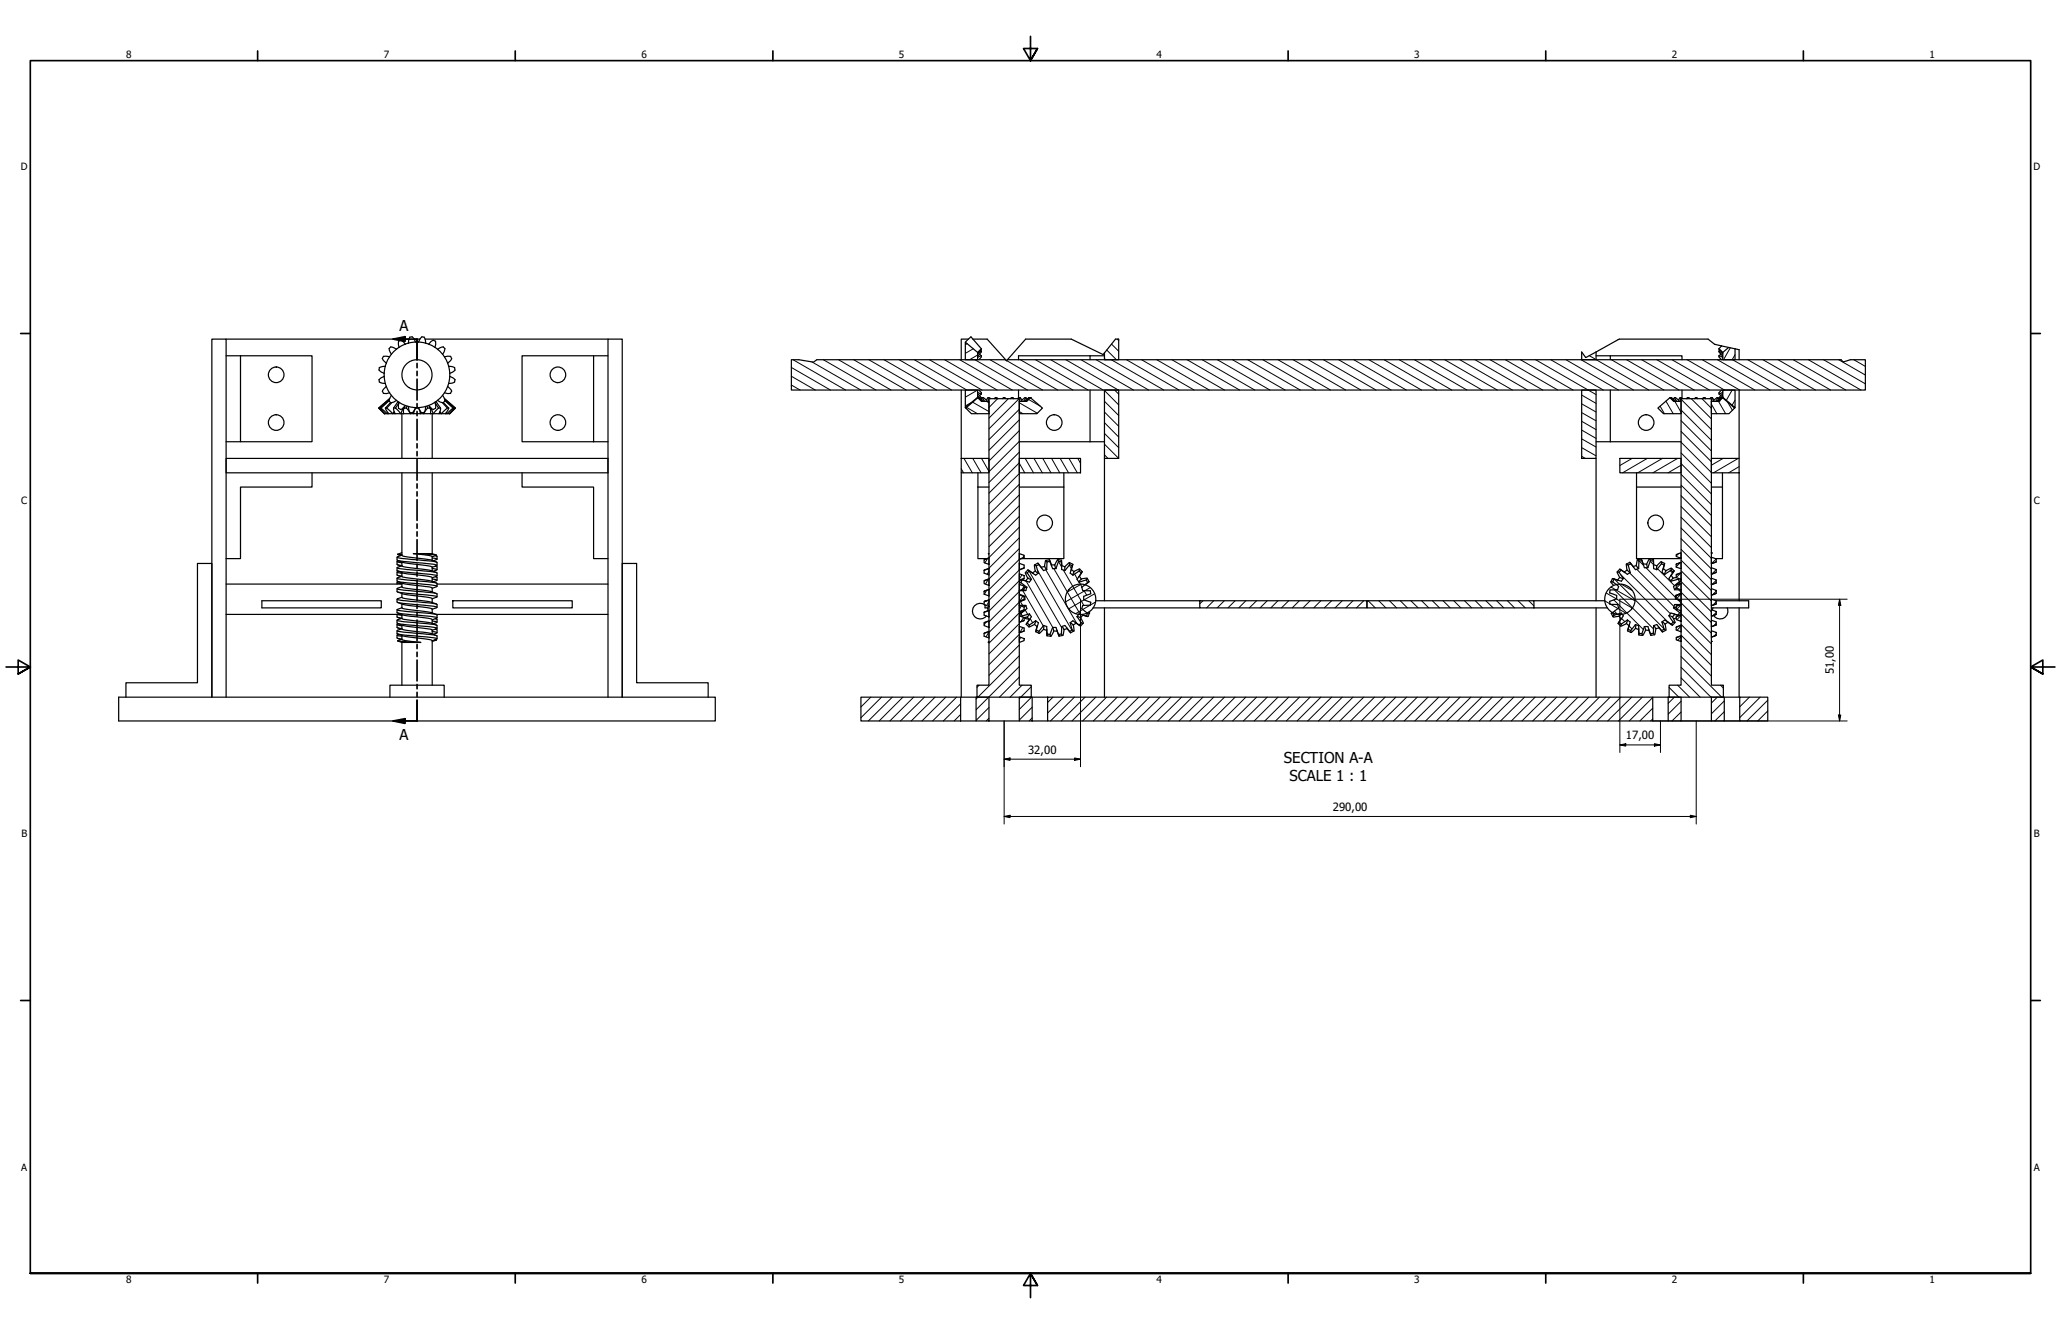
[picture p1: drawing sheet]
<svg xmlns="http://www.w3.org/2000/svg" width="864mm" height="559mm" viewBox="0 0 864 559" stroke-linecap="round" stroke-linejoin="round" font-family="sans-serif">
<defs><g id="words">
<g font-size="6.3">
<text x="167.4" y="138.6">A</text>
<text x="167.4" y="310.1">A</text>
<text x="538" y="319.7">SECTION A-A</text>
<text x="540.3" y="327.2">SCALE 1 : 1</text>
</g>
<g font-size="4.8">
<text x="768.4" y="282.5" transform="rotate(-90 768.4 282.5)">51,00</text>
<text x="681.3" y="309.6">17,00</text>
<text x="430.8" y="315.7">32,00</text>
<text x="558.5" y="339.7">290,00</text>
</g>
<g font-size="4.2">
<text x="52.8" y="24.4">8</text>
<text x="160.8" y="24.4">7</text>
<text x="268.7" y="24.4">6</text>
<text x="376.7" y="24.4">5</text>
<text x="484.6" y="24.4">4</text>
<text x="592.6" y="24.4">3</text>
<text x="700.5" y="24.4">2</text>
<text x="808.5" y="24.4">1</text>
<text x="8.8" y="71.4">D</text>
<text x="852" y="71.4">D</text>
<text x="8.9" y="211.1">C</text>
<text x="852.2" y="211.1">C</text>
<text x="9" y="350.8">B</text>
<text x="852.2" y="350.8">B</text>
<text x="8.9" y="490.5">A</text>
<text x="852.2" y="490.5">A</text>
<text x="52.8" y="537.5">8</text>
<text x="160.8" y="537.5">7</text>
<text x="268.7" y="537.5">6</text>
<text x="376.7" y="537.5">5</text>
<text x="484.6" y="537.5">4</text>
<text x="592.6" y="537.5">3</text>
<text x="700.5" y="537.5">2</text>
<text x="808.5" y="537.5">1</text>
</g>
</g></defs>
<!-- layer: Hatch (ANSI) -->
<g fill="none" stroke="#000" stroke-width=".42">
<path d="M331.6 157.6l10 5.8M331.6 153.9l16.4 9.5M332.3 150.7l22 12.7M340.2 151.6l20.5 11.8M345 150.7l22 12.7M351.3 150.7l22.1 12.7M357.7 150.7l22 12.7M364 150.7l22.1 12.7M370.4 150.7l22 12.7M376.7 150.7l22.1 12.7M383.1 150.7l22 12.7M389.4 150.7l22.1 12.7"/>
<path d="M395.8 150.7l22 12.7M402.1 150.7l22.1 12.7M405.3 144l-.8 .4M407.8 146.1l-3.3 1.9M408.5 150.7l22 12.7M409.6 148.7l-3.3 2M414.8 150.7l22.1 12.7M421.2 150.7l.4 .2M421.8 151.1l21.4 12.3M427.5 150.7l22.1 12.7M433.9 150.7l22 12.7M440.2 150.7l22.1 12.7"/>
<path d="M446.6 150.7l22 12.7M452.9 150.7l22.1 12.7M459.3 150.7l22 12.7M462.8 150.1l.5 .6M463.7 146.6l4.1 4.1M465.6 150.7l22.1 12.7M465.8 144.1l3 3M468.1 142l.7 .6M472 150.7l22 12.7M478.3 150.7l22.1 12.7M484.7 150.7l22 12.7M491 150.7l22.1 12.7"/>
<path d="M497.4 150.7l22 12.7M503.7 150.7l22.1 12.7M510.1 150.7l22 12.7M516.4 150.7l22.1 12.7M522.8 150.7l22 12.7M529.1 150.7l22.1 12.7M535.5 150.7l22 12.7M541.8 150.7l22.1 12.7M548.2 150.7l22 12.7M554.5 150.7l22.1 12.7M560.9 150.7l22 12.7M567.2 150.7l22.1 12.7"/>
<path d="M573.6 150.7l22 12.7M579.9 150.7l22.1 12.7M586.3 150.7l22 12.7M592.6 150.7l22.1 12.7M599 150.7l22 12.7M605.3 150.7l22.1 12.7M611.7 150.7l22 12.7M618 150.7l22.1 12.7M624.4 150.7l22 12.7M630.7 150.7l22.1 12.7M637.1 150.7l22 12.7M643.4 150.7l25.4 14.6"/>
<path d="M649.8 150.7l22 12.7M656.1 150.7l22.1 12.7M662.5 150.7l22 12.7M665.9 149l25 14.4M675.2 150.7l22 12.7M681.5 150.7l22.1 12.7M687.9 150.7l22 12.7M694.2 150.7l22.1 12.7M700.6 150.7l22 12.7M706.9 150.7l22.1 12.7M713.3 150.7l22 12.7M719.6 150.7l22.1 12.7"/>
<path d="M725 145.7l-2.8 5M726 150.7l22 12.7M727 148.6l-1.2 2.1M732.3 150.7l22.1 12.7M738.7 150.7l22 12.7M745 150.7l22.1 12.7M751.4 150.7l22 12.7M757.7 150.7l22.1 12.7M764.1 150.7l17.5 10.1M770.4 150.7l11.2 6.4M776.8 150.7l4.8 2.8M331.6 161.3l3.7 2.1"/>
<path d="M405.1 170.7l4.5 2.6M407.2 168.5l-2.7 1.6M407.5 168.5l6.9 3.9M409.6 163.4l-5.1 3M413.4 168.1l1 .6M418 167l-3.6 3.7M422.5 167l-8.1 8.1M427 167l-12.6 12.6M427.1 168.7l7.6 4.4M427.1 175.9l-12.7 12.7M427.1 171.4l-12.7 12.7M427.1 172.4l1.5 .9"/>
<path d="M431 167.3l4.9 2.8M462.8 177l6 6.1M462.8 172.6l6 6M462.8 168.1l6 6M462.8 163.6l6 6M467 163.4l1.8 1.7M662.7 176.5l6.1 3.5M662.7 172.8l6.1 3.5M662.7 169.2l6.1 3.4M662.7 165.5l6.1 3.5M695.6 170.2l1.8 3.1M698.1 168l3 5.3"/>
<path d="M701.8 168.1l2.6 4.6M704.4 176.2l12.7 12.7M704.4 171.8l12.7 12.7M704.4 167.3l12.7 12.7M708.7 167l8.4 8.5M713.2 167l3.9 4M717.1 169.3l2.3 4M720.1 168.1l3 5.2M722.2 163.4l-.3 .5M724 168.5l1.9 3.4M725.8 163.4l-2.4 4.2M727 167.6l-1.2 2.1"/>
<path d="M402.8 196.3l.9 1.8M403.9 192l3.5 6.1M407.6 192l3.5 6.1M411.3 192l3.1 5.5M427.1 194.1l2.3 4M427.1 198.4l-12.7 12.7M427.1 193.9l-12.7 12.7M427.1 189.4l-12.7 12.7M427.1 184.9l-12.7 12.7M427.1 180.4l-12.7 12.7M429.6 192l3.5 6.1M433.3 192l3.5 6.1"/>
<path d="M436.9 192l3.5 6.1M440.6 192l3.5 6.1M444.2 192l3.5 6.1M447.9 192l3.5 6.1M451.6 192l1.2 2.1M462.8 190.5l1.4 1.5M462.8 186.1l6 5.9M462.8 181.5l6 6M662.7 191.1l1.6 .9M662.7 187.5l6.1 3.4M662.7 183.8l6.1 3.5M662.7 180.1l6.1 3.5"/>
<path d="M683.9 192l-5.1 3M690.2 192l-10.3 6.1M696.6 192l-10.4 6.1M702.9 192l-10.3 6.1M704.4 194.9l-5.5 3.2M704.4 198.7l12.7 12.7M704.4 194.2l12.7 12.7M704.4 189.7l12.7 12.7M704.4 185.2l12.7 12.7M704.4 180.7l12.7 12.7M722 192l-4.9 2.9M728.3 192l-10.3 6.1"/>
<path d="M728.7 195.5l-4.4 2.6M427.1 216.3l-12.7 12.7M427.1 211.8l-12.7 12.7M427.1 207.3l-12.7 12.7M427.1 202.9l-12.7 12.7M704.4 216.7l12.7 12.7M704.4 212.2l12.7 12.7M704.4 207.6l12.7 12.7M704.4 203.2l12.7 12.7M413.8 234l-1.1 1.8M414.3 231.9v.1M414.4 239.3l-.8 1.2"/>
<path d="M427.1 234.3l-12.7 12.7M427.1 229.8l-12.7 12.7M427.1 238.8l-12.7 12.7M427.1 225.3l-12.7 12.7M427.1 220.9l-12.7 12.7M427.3 236l-.2 .3M429.1 232.7l-.5 1M431.2 239.3l13.7 23.7M434.8 239.1l14.3 24.9M438.2 238.7l13 22.4M439.9 235.2l.2 .4M441.6 238.2l11 19.1"/>
<path d="M443.5 235.2l1.3 2.3M445.6 238.8l8.6 14.8M448.1 236.7l.8 1.6M682.8 240l17.2 17.1M685.8 238.4l15.6 15.7M686.9 235l1.8 1.9M689.7 237.8l12.4 12.5M691.5 235.1l1.3 1.4M694.6 238.3l7.1 7.1M699.8 239.1l1 .9M703.5 231.8l-1.1 1.1M704 235.7l-1.6 1.7"/>
<path d="M704.4 239.1l12.7 12.7M704.4 234.6l12.7 12.7M704.4 230.1l12.7 12.7M704.4 225.6l12.7 12.7M704.4 221.2l12.7 12.7M717.2 231.5l-.1 .1M719.1 234.1l-1.9 1.9M719.1 238.6l-1.7 1.8M413.4 247.3l-.9 1.6M414.1 242.7l-1.2 2M414.4 252l-1 1.7M414.4 258.3l-.1 .1"/>
<path d="M427.1 256.7l-12.7 12.7M427.1 247.8l-12.7 12.7M427.1 243.3l-12.7 12.7M427.1 252.2l-12.7 12.7M427.5 251.9l1 1.7M427.9 253.9l-.8 1.4M428.2 240.8l-1.1 1.8M428.6 249.7l-1.2 2M428.6 247.4l8.5 14.8M428.9 258.6l-1 1.7M429.1 245.5l-.9 1.5M429.6 255.5l1.1 1.9"/>
<path d="M430 243.4l11.1 19.4M431.7 259.1l1 1.8M450.3 240.5l1.1 2M452.2 243.8l1.2 2.1M453 244.7l-5.8 3.3M454.2 247.4l1.2 1.9M456.8 246.2l-10.3 5.9M458.7 248.7l-10.8 6.3M459 252.2l-8.3 4.8M504.1 251.7l-1.4 1.2M508.6 251.7l-3 2.9M513 251.7l-3 2.9"/>
<path d="M517.5 251.7l-3 2.9M522 251.7l-3 2.9M526.5 251.7l-3 2.9M531 251.7l-3 2.9M535.5 251.7l-3 2.9M540 251.7l-3 2.9M544.4 251.7l-2.9 2.9M549 251.7l-3 2.9M553.5 251.7l-3 2.9M558 251.7l-3.1 2.9M562.4 251.7l-3 2.9M566.9 251.7l-3 2.9"/>
<path d="M571.4 251.7l-3 2.9M573.3 251.7l3 2.9M577.7 251.7l3 2.9M582.2 251.7l3 2.9M586.7 251.7l3 2.9M591.2 251.7l3 2.9M595.7 251.7l3 2.9M600.2 251.7l3 2.9M604.6 251.7l3.1 2.9M609.2 251.7l2.9 2.9M613.7 251.7l2.9 2.9M618.2 251.7l3 2.9"/>
<path d="M622.6 251.7l3.1 2.9M627.1 251.7l3 2.9M631.6 251.7l3 2.9M636.1 251.7l3 2.9M640.6 251.7l2.1 2.1M672.5 251.7l8.8 5.2M673 248.4l10.9 6.3M675.1 245.9l9.9 5.8M676.2 251.3l12.4 12.4M676.5 256l1.2 1.3M676.5 247.1l16.3 16.4M676.5 242.6l20.7 20.7"/>
<path d="M679.3 240.9l19.7 19.8M679.4 244.7l4.5 2.6M679.4 259.1l1.4 1.3M703 251.2l14.1 14M703.4 247.1l13.7 13.7M704.2 240.1l-1.8 1.8M704.3 244.4l-1.9 2M704.4 257.8l-1.8 1.8M704.4 248.9l-1.9 1.9M704.4 257l12.7 12.7M704.4 243.6l12.7 12.7M704.4 253.4l-1.8 1.8"/>
<path d="M719.1 247.6l-1.4 1.4M719.1 243.1l-1.6 1.6M719.1 256.5l-1.2 1.2M719.1 252l-1.3 1.4M413.1 260.7l-.7 1.1M414.3 269h.1M414.4 264.7l-1.2 2.1M427.1 274.7l-18.1 18.1M427.1 279.2l-18.1 18.1M427.1 270.2l-12.7 12.7M427.1 265.7l-12.7 12.7M427.1 261.2l-12.7 12.7"/>
<path d="M427.7 267l-.6 1M428.6 262.9l-1.2 2M434.3 263.7l.2 .4M438.7 265l.4 .7M682.6 262.2l1.2 1.3M704.4 262.3l-1.7 1.7M704.4 279.5l12.5 12.5M704.4 275l17 17M704.4 270.5l12.7 12.7M704.4 266.1l12.7 12.7M704.4 261.6l12.7 12.7M704.4 266.8l-1.5 1.4"/>
<path d="M717.2 268.7h.1M719.1 265.6l-.9 .8M719.1 261l-1 1.1M364.9 292l-4.2 4.2M369.4 292l-8.7 8.7M373.9 292l-10 10M378.3 292l-9.9 10M382.8 292l-9.9 10M387.3 292l-10 10M391.8 292l-10 10M396.3 292l-10 10M400.8 292l-10 10"/>
<path d="M402.5 299.3l-2.7 2.7M402.5 294.8l-7.2 7.2M410.3 287l-.9 .9M414.4 296.4l-5.4 5.4M427.1 283.7l-8.3 8.3M428.2 287l-5 5M432.1 287.7l-5 5M432.2 292l-5.1 5.2M432.5 296.2l-5.4 5.4M441.2 292l-2.2 2.3M445.7 292l-6.7 6.7M450.2 292l-10 10"/>
<path d="M454.7 292l-10 10M459.2 292l-10 10M463.7 292l-10.1 10M468.1 292l-9.9 10M472.6 292l-9.9 10M477.1 292l-10 10M481.6 292l-10 10M486.1 292l-10 10M490.6 292l-10 10M495.1 292l-10 10M499.6 292l-10 10M504.1 292l-10 10"/>
<path d="M508.6 292l-10.1 10M513.1 292l-10.1 10M517.5 292l-9.9 10M522 292l-9.9 10M526.5 292l-10 10M531 292l-10 10M535.5 292l-10 10M540 292l-10 10M544.5 292l-10 10M549 292l-10 10M553.5 292l-10 10M558 292l-10.1 10"/>
<path d="M562.4 292l-10 10M566.9 292l-9.9 10M571.4 292l-10 10M575.9 292l-10 10M580.4 292l-10 10M584.9 292l-10 10M589.4 292l-10 10M593.9 292l-10 10M598.4 292l-10 10M602.9 292l-10.1 10M607.4 292l-10.1 10M611.8 292l-9.9 10"/>
<path d="M616.3 292l-10 10M620.8 292l-10 10M625.3 292l-10 10M629.8 292l-10 10M634.3 292l-10 10M638.8 292l-10 10M643.3 292l-10 10M647.8 292l-10.1 10M652.3 292l-10.1 10M656.7 292l-10 10M661.2 292l-9.9 10M665.7 292l-10 10"/>
<path d="M670.2 292l-10 10M674.7 292l-10 10M679.2 292l-10 10M683.7 292l-10 10M688.1 292l-9.9 10M692.5 296.7l-5.4 5.3M692.5 292.2l-9.8 9.8M699.4 288l4.1 4M701.6 292l-2.6 2.6M702.9 287l5.1 5M704.4 298.3l-3.8 3.7M704.4 293.8l-5.4 5.3"/>
<path d="M704.4 284l8 8M719.6 292l-2.5 2.5M720.9 287l1.2 1.2M722.5 298.1l-3.9 3.9M722.5 293.6l-5.4 5.4M733 292l-4 4.1M737.6 292l-8.6 8.6M740.7 297.8l-4.2 4.2M740.7 293.3l-8.7 8.7M414.4 300.9l-1.1 1.1M432.5 300.7l-1.3 1.3M692.5 301.2l-.9 .8"/>
</g>
<!-- layer: Visible (ANSI) -->
<g fill="none" stroke="#000" stroke-width=".51">
<path d="M94.7 149h6.1M94.7 142h76.7M100.8 149h29.9v36h-29.9zM159 154l-.2 .7a2.68 2.68 0 0 0 2.2 1.7M161 157.7a13.7 13.7 0 0 0 2.2 6.8M161 157.7a2.31 2.31 0 0 0-2.1 1.8l.1 .5M161.5 153.4l-2.6 .6M163 146l.6-.5a2.62 2.62 0 0 1 2.6 .8M163.1 146.1l.9 2.4M163.2 149.5a13.7 13.7 0 0 0-2.2 8.2M163.3 149.5a3 3 0 0 0-2.7 0l-.3 .5a2.51 2.51 0 0 0 1.6 2.1M164 148.4l-.8 1.1"/>
<path d="M167.2 145.5l-3.2 2.9M169.9 144.2a2.51 2.51 0 0 0-2.2-1.6l-.5 .2a3 3 0 0 0 0 2.7M173.5 142h2.5M174.1 143.3h1.3M174.1 143.3a13.7 13.7 0 0 0-6.9 2.2M174.1 143.3a2.27 2.27 0 0 0-1.9-2.1h-.2a2.79 2.79 0 0 0-.9 2.6M175.4 143.3a13.7 13.7 0 0 1 6.9 2.2M176.7 141.1l.8 .1a2.55 2.55 0 0 1 .9 2.6M176.8 141.1l-.9 1-.5 1.2M178.1 142h76.7M181.5 142.5l.7 .3a2.54 2.54 0 0 1 0 2.7M181.6 142.5l-1.1 .7-.9 1"/>
<path d="M182.3 145.5l2.1 1.8 1.8 2.2M183.3 146.3a2.5 2.5 0 0 1 2.6-.8l.3 .3a2.73 2.73 0 0 1-.7 2.7M186.2 149.5l1.4 2.6M187.6 152.1l.7 2.8 .2 2.8M188 153.4l2.5 .6M188.5 157.7l-.9 4.2M188.5 157.7a2.49 2.49 0 0 1 2.1 1.6l-.1 .7M188.8 149.3l.4 .9M188.8 149.3l-2.6 .2M189.3 150.2l-1.7 1.9M190.5 154l.1 .7a2.39 2.39 0 0 1-2.1 1.7M218.8 149h29.9v36h-29.9z"/>
<path d="M248.7 149h6.1M334.7 150.7h-3.1v12.7h450v-12.7h-6.3M342.3 150.7h79.1M404.5 143.3l5.1 4.3v3.1h-5.1zM404.5 143.3l2.3-2.2 4.4 5-1.6 1.9M405.8 142h-3v8.7M407.6 142h6M410.4 148.3l.8 .7v.5l-1.1 1.2M410.8 146.7l.4 .4M411.2 146.1l-1.6 1.5M411.2 147.1l-1.6 1.2M411.2 147.1l-1.6 2.1"/>
<path d="M411.2 149l-1.6 .7M422.1 150.7h349.4M429.8 142h19.1M456.8 149v1.7M462.8 149h-36v1.7M467.4 142h1.4v8.7h-6v-2.9M662.7 147.4v3.3h6.1v-3.3M668.8 149h6M674.8 149h30v1.7M674.8 149v1.7M678.5 142h37.2M720.3 149l1.6 .7"/>
<path d="M720.3 147.1l1.6 1.2M720.3 147.1l1.6 2.1M720.3 149v.5l1.1 1.2M720.3 146.1l1.6 1.9M720.3 146.1l1.6 1.5M720.7 146.7l-.4 .4M721.1 148.3l-.8 .7M721.4 144.9l-1.1 1.2M724.3 145.5l-2.4 2.1v3.1h5.1v-4.6M728.7 146.5v4.2M158.7 170.9l4.6-3.9-4.6 3.9 2.4 2.4zM158.9 160l2.6 .7"/>
<path d="M159.3 170.9l2 2.4M159.3 170.9h.3M159.6 170.9l2.6 2.4h-.9M161.2 173.2l.1 .1M161.5 170.9l1.3 2.4M161.9 161.9a2.69 2.69 0 0 0-1.6 2.2l.3 .4a2.53 2.53 0 0 0 2.7 0M162.1 170.9l2.5 2.4h-1.8M162.6 172.9l-.4 .4h.6M163 168l.7 .7M163.1 167.8l-3.5 3.1M163.1 167.5l-3.8 3.4M163.2 164.5l.8 1.1"/>
<path d="M163.6 168.7l-2.1 2.2h.6M164 165.6l2.1 2.1M164 165.6l-.9 2.4M164.1 168.7l-2 2.2M164.9 170.9l.6 2.4M164.9 170.9h.8M165.2 172.4l-.6 .9h.9M165.7 170.9l2.3 2.4h-2.5M166.1 167.7l1.1 .8M166.2 167.7l-2.4 1M166.8 168.2l-1.9 2.7M167.1 168.8l-1.4 2.1"/>
<path d="M167.2 168.5a13.7 13.7 0 0 0 6.9 2.2M167.2 168.5a2.83 2.83 0 0 0 0 2.7l.7 .3M168.4 173.3v18.7M168.9 170.9l-.9 2.4h1.1M169.3 170.9l-.2 2.4M169.9 169.9l-2 1.7M170.2 170.9l1.8 2.4h-2.9M170.2 170.9h-.9l.2-.6-.3 .8M170.6 170.1l-.4 .8M171.1 170.2a2.54 2.54 0 0 0 .9 2.6l.5 .1a2.39 2.39 0 0 0 1.6-2.1M172 172.8v.5h4.2M174.1 170.7h1.3"/>
<path d="M174.2 170.9l-1 2.4 .2-1M174.2 170.8h1.1M175.3 170.9l.7 1.2 .2 1.2M175.4 170.8l1.4 2.2M176.1 172.3l.1 .9M177.5 172.8v.5h-1.3M178.4 170.2a2.34 2.34 0 0 1-.9 2.6l-.8 .1M178.9 170.1l.3 .8M179.2 170.9l-1.7 2.4h2.9M179.2 170.9h1l-.2-.6 .3 .8M179.6 169.9l-4.2 .8M179.6 169.9l2 1.7"/>
<path d="M180.2 170.9l.2 2.4M180.6 170.9l.9 2.4h-1.1M181.1 173.3v18.7M182.2 168.5a2.36 2.36 0 0 1 0 2.7l-.7 .3M182.3 168.5l-2.7 1.4M182.4 168.8l1.4 2.1M182.7 168.2l1.9 2.7M183.3 167.7l-1 .8M183.3 167.7l1.1 .7 1.3 .3M183.8 170.9l-2.3 2.4h2.5M183.8 170.9h.8M184.3 172.4l.6 .9h-.9"/>
<path d="M184.6 170.9l-.6 2.4M185.4 168.7l2.1 2.2h.5M185.5 165.6l.9 2.4M185.8 168.7l2.2 2.2M186.2 164.5l-2.9 3.2M186.2 164.5l2.6 .3M186.2 167l4.6 3.9-2.3 2.4 2.3-2.4zM186.4 167.5l3.8 3.4M186.4 168l-.7 .7M186.4 167.8l3.5 3.1M186.9 172.9l.4 .4h-.6M187.5 170.9l-2.6 2.4h1.8"/>
<path d="M187.6 161.9l-1.4 2.6M187.6 161.9l1.7 1.9M188 170.9l-1.3 2.4M188.3 173.2l-.1 .1M188.4 173.3h.1M189.2 163.8l-.4 .9M189.9 170.9l-2.6 2.4h.9M189.9 170.9h.3M190.2 170.9l-2 2.4M190.5 160l-2.5 .7M402.8 163.4v28.6M404.5 163.4h5.1v3l-5.1 4.4z"/>
<path d="M404.5 170.8l.2 .1M404.7 170.9l5.1-4.3 1.6 1.5h3v5.2h-7.4zM409.6 166.1l1.6 1.9-1.6-1.6M409.6 164.3l1.6 .7M409.6 164.9l1.6 1.7-.1 .5 1-.5 1.7 1.5M409.6 165.8l1.6 1.1M409.8 166.6l1.6 1.5M410.1 163.4l1.1 1.1v.5M410.2 166.6l1.3 1.5M410.2 166.6l2 1.5M410.2 166.6h-.1M411.2 165l-.8 .7"/>
<path d="M411.7 166.6l.9 1.5M414 166.6l.4 1.5M414 166.6h.6l.5 .4M414 166.6l-.7 1M414.4 167h12.7v120h5v5h-22.7v-5h5zM417 166.7l-.1 .3 .1-.4h.7l.4 .4M420.1 167l.3-.4h.7l.3 .4M424.5 166.7l.1 .3-.1-.4h-.7l-.4 .4M426.8 163.4v3.3M427.1 168.1h3l1.6-1.5 5.1 4.3-2.3 2.4h-7.4zM427.5 166.6l-.4 1.5M427.5 166.6h-.6l-.5 .4"/>
<path d="M427.5 166.6l.7 1M429.8 166.6l-.9 1.5M430.4 167.1l-.9-.5-1.8 1.5M431.3 166.6l-2 1.5M431.3 166.6l-1.3 1.5M431.3 166.6l.2 .2M431.7 166.6l-1.6 1.5M456.8 163.4v21.6M462.8 163.4h6v28.6h-6zM662.7 163.4h6.1v28.6h-6.1zM674.8 163.4v21.6M694.7 170.9l5.1-4.3 1.6 1.5h3v5.2h-7.4z"/>
<path d="M699.8 166.6l1.6 1.5M700.2 166.6l1.3 1.5M700.2 166.6l2 1.5M700.2 166.6l-.2 .2M701.1 167.1l1-.5 1.7 1.5M701.7 166.6l.9 1.5M704 166.6l.4 1.5M704 166.6h.6l.5 .4M704 166.6l-.7 1M704.4 167h12.7v120h5v5h-22.7v-5h5zM704.8 163.4v3.3M706.9 167l.1-.4h.7l.5 .4"/>
<path d="M707 166.7l-.2 .3M710.1 167l.3-.4h.7l.3 .4M713.4 167l.4-.4h.7l.1 .4M714.5 166.7l.2 .3M717.1 168.1h3.1l1.5-1.5 5.1 4.3-2.3 2.4h-7.4zM717.5 166.6l-.4 1.5M717.5 166.6h-.6l-.5 .4M717.5 166.6l.7 1M719.8 166.6l-.9 1.5M720.3 166.9l.1 .2-.9-.5-1.8 1.5M721.3 166.6l-1.3 1.5M721.3 166.6l-2 1.5"/>
<path d="M721.3 166.6h.1M721.4 163.4l-1.1 1.1v.5l.8 .7M721.7 166.6l-1.6 1.5M721.9 163.4h5.1v7.4l-5.1-4.4zM721.9 165.8l-1.6 1.1M721.9 164.9l-1.6 2M721.9 164.3l-1.6 .7M721.9 166.1l-1.6 1.9 1.6-1.6M727 170.8l-.2 .1M728.7 163.4v28.6M94.7 192h160.1v6.1h-160.1zM94.7 185h6.1"/>
<path d="M130.7 198.1v5.9h-29.9v30h-6.1M168.4 198.1v34.6l1.5 .5 5 .6a25.9 25.9 0 0 1 8 1.7M181.1 198.1v33.8M218.8 198.1v5.9h29.9v30h6.1M248.7 185h6.1M402.8 192h11.6v6.1h-11.6zM402.8 198.1v93.9M409.8 198.1v5.9M427.1 192h25.7v6.1h-25.7zM427.1 185h35.7M445.8 198.1v5.9M462.8 192v59.7"/>
<path d="M668.8 185h35.6M668.8 192v59.7M678.8 192h25.6v6.1h-25.6zM685.7 198.1v35.9h18.7M717.1 192h11.6v6.1h-11.6zM721.7 198.1v35.9h-2.9M728.7 198.1v53.6M409.8 204v30h3.6M409.8 204h4.6M427.1 204h18.7M445.8 204v30h-17.9M685.7 204h18.7"/>
<path d="M717.1 204h4.6M166.4 235.3l.1 1.2 1.9 .4-1.9 1 7.3 .9a34.6 34.6 0 0 1 9.3 1.2v1.2M166.4 239.6l.1 1.4 1.9 .3M166.4 233.4v1.2a40.1 40.1 0 0 0 11 1.3l5.7 .9-2 .8M166.4 237.8v1.2l1.6 .5 12.4 1.1 2.7 .6-2 .9M166.6 234.8a57.6 57.6 0 0 0 13 2.2l1.5 .6M166.6 239.1a34.6 34.6 0 0 0 11.2 2.1l3.2 .6 .1 1.8M166.6 236.6l1.4 .5M166.6 232.2l1.4 .5M166.8 232.3l1.6 .2-1.8 .7-.1 .4 15 1.5 1.6 .5v1.2M166.8 232.3h1.6M167 239.3l-.6 .3 2 .6"/>
<path d="M167 234.9l-.6 .4 2 .5M168.4 231.5l-1.6 .8M168.4 239.8v1.7l.4 .2 6.1 .9a24.9 24.9 0 0 1 8 1.6M168.4 235.5v1.5l.4 .3 6.1 .9a24.9 24.9 0 0 1 8 1.6M173.2 231.9l6.5 .8 1.4 .5M173.2 231.9l9.6 .7M173.2 231.9h7.9M181.1 233.7l2 .6-1.6 .6M181.1 238.1l2 .5-1.6 .7M181.1 233.2v1.6M181.1 237.6v1.5M181.1 231.9l1.7 .6"/>
<path d="M182.4 237.2l.7 .2v1.2M182.4 232.7l.7 .3v1.3M182.5 237.1l.4 .2M182.5 232.7l.4 .2M182.8 232.6l-1.7 .6M412.4 234.5l2-.8v2.7l-2-.7zM412.4 238.9l2-.7v2.7l-2-.8zM414.1 232l.3-.1zM414.4 233.7l-2 .8M414.4 238.1l-2 .8M427.1 231.9l2 .7v.9l-2 .8zM427.1 236l2 .7v1.2l-2 .7z"/>
<path d="M429.1 233.5l-2 .8M429.1 237.9l-2 .9M430.7 238.8l-1 1M430.7 238.8l2.2 1.5M430.7 238.8l.6 .4M431.3 239.2l2.7 1.7 1.1-.8M431.3 239.2l-.9 .8M433.6 236.6l.6 .4M433.6 236.6l.2 2.6M433.8 239.2l1.3 .9M433.8 239.2l-1.2 .8M434.2 237l.9 3.1"/>
<path d="M434.9 235.9l-1.3 .7M435.3 236.5l2 2.5 1.3-.4M435.3 236.5l-.3-.6 1.5 2.1M435.3 236.5l-1.1 .5M437.7 237.3l.9 1.3M437.7 237.3l-1.4 .3M438.3 234.8l.4 .6M438.3 234.8l-.6 2.5M438.7 235.4l-.1 3.2M439.7 234.5l-1.4 .3M439.9 235.2l1.2 3h1.4M439.9 235.2l-.2-.7 .9 2.5"/>
<path d="M439.9 235.2l-1.2 .2M440.6 236.6l1.4 .1M442 236.7l.5 1.5M443.3 234.5l1.4 .2M443.5 235.2l1.3 .2M443.5 235.2l-1 3M443.5 235.2l-.4-.8-1.1 2.3M444.8 235.4l.1 3.2 1.3 .4M444.8 234.7v2.6M444.8 234.7v.7M444.9 236.9l1.3 .5M446.2 237.4v1.6"/>
<path d="M448.2 236.5l1.1 .5M448.2 235.7l1.3 .7M448.2 236.5l-2 2.5M448.2 236.5l-.2-.9-1.8 1.8M448.9 238.6l1.1 .9M449.3 237l-.9 3.1 1.2 .8M449.3 237l.3-.6-.8 2.6M450 239.5l-.4 1.4M452.2 239.2l.9 .8M452.2 239.2l-2.6 1.7M452.4 238.4l1.1 1M452.4 238.4l-.2 .8"/>
<path d="M452.4 238.4l-2.4 1.1M453.5 239.5l-1.5 2.2M453.5 239.5l-.4 .5M677.7 239.5l.7 .2 1.8 2.6M677.7 239.5l-.2 .1 1.2 2.3M678.7 238.4l-1 1.1M678.8 238.4l.5 .4M678.8 238.4l2.1 1.5M679.3 238.8l2.6 1.8 1.2-.8M679.3 238.8l-.8 .9M681.6 236.2l.6 .5M681.6 236.2l.2 2.6"/>
<path d="M681.8 238.8l1.3 1M681.8 238.8l-1.2 .8M682.2 236.7l.9 3.1M682.9 235.6l.4 .6M682.9 235.6l1.6 2.1M682.9 235.6l-1.3 .7M683.3 236.2l2 2.4 1.3-.4M683.3 236.2l-1.1 .5M685.7 236.9l.9 1.3M685.7 236.9l-1.4 .4M686.3 234.4l.5 .6-.2 3.2M686.3 234.4h-.2l-.4 2.5"/>
<path d="M687.7 234.2l.3 .6M687.7 234.2l.9 2.5M687.7 234.2l-1.4 .2M688 234.8l1 3h1.5l1.1-3M688 234.9l-1.2 .2M688.5 236.2l1.5 .1M690 236.3l.4 1.5M691.3 234.1l1.5 .2M691.6 234.9l1.2 .2M691.6 234.8l-.5-.7-1.1 2.2M692.8 234.3l.1 3.9 1.3 .4M692.8 234.3v2.7"/>
<path d="M692.9 236.5l1.3 .5M694.2 237v1.6M696.2 236.2l1.1 .5M696.2 235.4l1.3 .6M696.2 236.2l-2 2.4M696.2 235.4v.8M696.2 235.4l-.2-.1-1.8 1.7M697 238.2l1.1 .9M697.5 236l-1.1 3.8 1.1 .8M697.5 236l-.7 2.6M698.1 239.1l-.6 1.5M700.2 238.8l.9 .9"/>
<path d="M700.2 238.8l-2.7 1.8M700.5 238.1l1 1M700.5 238.1l-.3 .7M700.5 238.1l-.2-.2-2.2 1.2M701.1 239.7l-1.8 2.6 .9 1.2M701.1 239.7l.4-.6-1.5 2.2M702.4 232.3l2-.8v2.4l-2-.8zM702.4 236.3l2-.7v2.7l-2-.7zM704.4 239.9l-2 .8M704.4 235.5l-2 .8M717.1 231.5l.3 .1zM717.1 237.8l2 .8v1.1l-2 .8z"/>
<path d="M717.4 231.6l-.3 .2M719.1 239.7l-2 .9M719.1 235.3l-2 .9M719.1 235.3v-1.2l-2-.7v2.7M719.1 235.3l-2 .8M94.7 257.4h73.6M94.7 244.7h73.7M109.7 251.7h50.1v2.9h-50.1zM166.4 257.4l.1 1.2 1.9 .4-2 .8a31.8 31.8 0 0 0 9.2 1.2l6.8 .7 .7 .3v1.2M166.4 242.2v1.2l.7 .3 6.8 .7a33.2 33.2 0 0 1 9.2 1.2l-2 .8M166.4 246.6v1.2l.7 .3 11.9 1.1 4.1 .8-2 .8M166.4 251v1.2a40.1 40.1 0 0 0 11 1.3l5.7 .9-2 .8"/>
<path d="M166.4 255.4l.2 1.3 7.3 .9a33.2 33.2 0 0 1 9.2 1.2l-2 .9M166.4 259.8v1.2l.7 .3 6.8 .7a33.2 33.2 0 0 1 9.2 1.2l-2 .8M166.4 244v.7M166.5 257.4l1.9 .3M166.6 243.5a48.1 48.1 0 0 0 12.2 2.2l2.2 .5 .1 1.8M166.6 248a57.6 57.6 0 0 0 13 2.3l1.5 .5M166.6 252.3a57.6 57.6 0 0 0 13 2.3l1.5 .5M166.6 256.7a44.7 44.7 0 0 0 12.2 2.2l2.2 .5 .1 1.8M166.6 241l1.4 .5M166.6 258.6l1.4 .5M167 243.7l-.6 .5 2 .3M168.4 257.4v1.7l.4 .2 6.1 .9a22.9 22.9 0 0 1 8 1.7"/>
<path d="M168.4 253v1.6l.4 .3 6.1 .9a25.9 25.9 0 0 1 8 1.6M168.4 248.7v1.6l.4 .2 6.1 .9a24.9 24.9 0 0 1 8 1.6M168.4 244.2v1.7l.4 .2 6.1 .9a21.8 21.8 0 0 1 8 1.7M168.4 254.6l-2 .8 1.5 .4 5.9 .6a34.6 34.6 0 0 1 9.3 1.2v1.2M168.4 250.2l-2 .8 1.5 .5 5.9 .5a34.6 34.6 0 0 1 9.3 1.2v1.2M168.4 245.7l-2 .9a31.8 31.8 0 0 0 9.2 1.2l7.3 .9 .2 1.3M168.4 241.4l-2 .8 4.1 .8 11.9 1.1 .7 .3v1.2M181.1 242.5l2 .5-1.6 .7M181.1 250.8v1.5M181.1 255.1v1.6M182.4 259.1l.7 .4v1.1M182.4 241.6l.7 .3v1.1"/>
<path d="M182.5 259.1l.4 .2M182.5 241.5l.4 .2M182.8 257.4h72M183.1 244.7h71.7M189.7 251.7h50.1v2.9h-50.1zM412.4 253.2a3.3 3.3 0 0 0-4.4 1 3.3 3.3 0 0 0 .9 4.5 3.3 3.3 0 0 0 4.4-.7M412.4 243.3l2-.7v2.6l-2-.7zM412.4 252.1l2-.8v2.8l-2-.8zM412.4 256.5l2-.7v2.6l-2-.7zM412.7 253.4v1.2h1.7M413.4 251.7h-.7v.2M413.7 254.6l.3 1.2"/>
<path d="M414.4 242.4l-2 .9M414.4 246.9l-2 .8M414.4 251.3l-2 .8M414.4 255.7l-2 .8M414.4 247v2.6l-2-.7v-1.2M414.4 247l-2 .7M427.1 240.3l2 .8v1.2l-2 .7zM427.1 249.2l2 .7v1.2l-2 .7zM427.1 257.9l2 .8v1.2l-2 .7zM427.1 244.5l.4 .4M427.2 257.3l.4 .8M427.5 256.2l.1 .7"/>
<path d="M427.5 243l-.4 .8M427.6 247.3l1 .1M427.7 244l2.6 2M427.7 244l-.6 .1M427.7 256.9l.6 1.1M427.9 242.9l.4 .1M427.9 251.7h.1M428.1 242.8l2.1 .7M428.2 247.1v.2M428.3 242.9l-.6 1.1M428.8 255.7l.1 .2M429.1 242.3l-2 .8"/>
<path d="M429.1 246.7l-1.8 .8M429.1 251.1l-2 .9 1.1-.3M429.1 255.5l-2 .8M429.1 259.9l-2 .8M429.1 246.7v-1.2l-2-.7v4.1l2.4 .9M429.1 258.8l1.9 .5M429.3 255.7l-2.1 1.7M429.5 249.8v1.4l-2.4 .8v4.2l2-.7M429.5 249.8l-.4 .2M429.8 253.6h-2.7l2 .7v1.2M429.8 253.6l.5 1.4-3.1 2.4M429.8 253.6l-.7 .7"/>
<path d="M430.3 246l-.5 1.4-2.7 .1 2-.8M430.3 246l-1.2 .1M430.5 240l1.7 2.7M430.5 258.4l-1.4 .3M430.5 240h-.9l1.1 2.2M430.5 258.4l.7 1.3M430.7 242.2l1.5 .5M430.7 242.2l-.9 1.1M431.4 257.2l-3.2 1.1M431.4 257.2l.8 1.1-1.7 2.6M431.4 257.2l-.9 1.2M431.5 259.3l-1.5 2.3 .5-.7"/>
<path d="M432.2 242.7l-.8 1.1-3.1-.8M451.3 258.3l1.8 2.6M451.3 258.3l1.5 .5M452.3 241.4l.8 1.2M452.8 258.8l1.2 2.2-.2 .2M453.1 240l-1.8 2.7 .8 1.1M453.1 242.6l2.4-.5-.3 .9M453.1 242.6l-1 1.2M453.3 257.5l2.6 .8M453.7 257.7l-.9 1.1M454.7 245l1.7-1.3-3.1 2.3 .4 1.4 3.1 .1 .3 1.2-3 1.1v1.4l2.9 1.1-.1 1.2-3.2 .1-.4 1.4 2.4 1.9h.8M455.2 242.9l.5 1.1"/>
<path d="M455.2 243l-3.1 .8M455.6 242.3l.7 1.3M455.7 256.9l-.5 1.1M455.9 258.3l-3.8-1.1-.8 1.1M456.2 256.3l.3 .6M456.5 256.9l-.6 1.3M458 254.6h44.7M459.1 251.7h43.6M462.8 254.6v37.4M502.7 251.7h70.1v2.9h-70.1zM572.8 251.7h69.9v2.9h-69.9zM642.7 254.6h30.8"/>
<path d="M642.7 251.7h29.8M668.8 254.6v37.4M674.4 248.3l3 1.1v1.4l-3 1.1M674.5 252l.2 1.2h3.1l.4 1.4-3.1 2.3 .5-.4M675 243.7h.8M675 243.7l1.1 1.5M675.2 257l.7 1.3M675.6 242.4l.7 .2M675.6 242.4l2.6 .7M675.7 242.4l-.7 1.3M675.8 243.7l2.4 2-.4 1.3-3.2 .1-.1 1.3M675.8 256.6l.5 1.1"/>
<path d="M676.3 257.7l3.1-.9 .8 1.1-2.1 3.3M676.3 257.7l-.3 .8 2.4-.4M676.3 242.6l-.5 1.1M678.4 258.1l.8 1.2M678.7 241.9l1.5 .4M678.7 241.9l-.9 1.1M679.1 257.4l-.7 .7M679.5 259l-1.4 2.2M680.2 242.3l-.8 1.2-3.1-.9M681.9 259.7l-2.6 1.7M681.9 259.7l1.2 .8-.9 3.1M681.9 259.7l-.4 1.5"/>
<path d="M699.3 257.9l1.8 2.7M699.3 257.9l1.5 .5M700.3 241l.7 1.2M700.8 258.4l1 2.4M701 242.2l-.8 1.3M701.2 254.6l2.6 2 .6-.1M701.4 257.1l2.1 .8M701.7 257.4l-.9 1M702.1 250.8l2.3 .9v4.1l-2-.7v-1.2M702.4 258.8l-1.1 .4M702.4 258.3l2-.7v2.7l-2-.8zM702.4 249.6l2-.8v2.7l-2-.8z"/>
<path d="M702.4 240.7l2-.7v2.7l-2-.8zM702.4 253.9l2-.7h-2.7l-.5 1.4M702.4 245.2l2-.8v4.2l-2.3 .8v1.4M702.4 245.2v1.1l2 .8-2.7-.1M702.4 241.9l-1.4 .3M702.4 250.6l-.3 .2M702.4 254.6h-1.2M702.4 246.4l-.7 .6M702.6 244.7l.1 .3M702.9 253.2l1 .1M703.2 242.6l.6 1.1M703.2 242.6l-3 .9"/>
<path d="M703.2 257.7l-3-.9-.9 1.1M703.2 257.7h.4M703.3 249l1.1-.3-2 .9M703.3 242.3l-.1 .3M703.3 253.3v.3M703.5 257.8h.1M703.6 248.9v.1M703.8 256.6l-.6 1.1M703.8 243.7l-2.6 2 .5 1.3M703.9 242.5l.4 .8M704 255.7l.4 .5M704 255.7h.1"/>
<path d="M704.2 253.2l-1.8 .7M704.3 243.3l-.5 .4M704.3 243.3l-2.1 1.6M704.4 257.5l-2 .8M704.4 244.3l-2 .9M704.4 256.8l-.4 .9M717.1 255.4l2 .8v1.1l-2 .8zM717.1 246.6l2 .7v1.2l-2 .8zM717.1 242.2l2 .8v1.2l-2 .7zM717.1 259.8l2 .7v1.2l-2 .7zM717.8 254.6l-.3 .9M718.8 251.7h13.9v2.9h-15.6"/>
<path d="M719.1 257.3l-2 .9M719.1 252.9l-2 .8M719.1 248.5l-2 .9M719.1 244.2l-2 .8M719.1 252.9v-1.2l-2-.7v2.7M723.7 254.6a3.3 3.3 0 0 1-1.3 4.2 3.3 3.3 0 0 1-4.4-1M728.7 254.6v37.4M166.4 261.6l.1 1.4 1.9 .3-1.8 .7-.1 .4 15 1.5 1.6 .5v1.2M166.4 266.1l.1 1.2 1.9 .4-1.8 .7 .2 .1 9.5 .6M166.4 264.2v1.2a34.6 34.6 0 0 0 9.3 1.2l5.9 .5 1.5 .5-2 .8M166.6 261.1a48.1 48.1 0 0 0 12.2 2.2l2.2 .5 .1 1.8M166.6 265.6a57.6 57.6 0 0 0 13 2.2l1.5 .6"/>
<path d="M166.6 263l1.4 .5M166.6 267.4l1.4 .5M166.6 268.5l1.8 .6M167 265.7l-.6 .4 2 .4M167 261.3l-.6 .4 2 .4M168.4 266.3l.2 1.7 7.7 1.1M168.4 261.8v1.7l.4 .2 6.1 .9a21.1 21.1 0 0 1 8 1.7M168.4 269.1v17.9M168.4 269.1h7.9M181.1 260.1l2 .5-1.6 .7M181.1 264.5l2 .5-1.6 .7M181.1 268.4v18.6"/>
<path d="M182.2 268h.6M182.4 263.5l.7 .3v1.2M182.4 268h.4M182.5 267.9l.3 .1M182.5 263.5l.4 .2M182.8 268v.1M182.8 268.1l-1.7 .6M412.4 260.9l2-.7v2.6l-2-.7zM414.1 269l.3-.1zM414.4 268.9l-.3 .1M414.4 260l-2 .9M414.4 264.5l-2 .8"/>
<path d="M414.4 264.5v2.7l-2-.7v-1.2M427.1 266.8l2 .7v.9l-2 .7zM427.1 262.4l2 .7v1.2l-2 .7zM429.1 264.3l-2 .8M430 261.5l1 1M430.4 260.9l.9 .9M431.3 261.8l-.3 .7M433.5 261.6l-2.3 1.1-.2-.2M433.5 261.6l1 .8M434 260l-2.7 1.8M434 260l1.1 .9-.9 3M434 260l-.5 1.6"/>
<path d="M434 264.6l1.3 .6M434.2 263.9l1.1 .6M434.2 263.9l-.2 .7M434.7 262.1l-.7 2.5M435.3 264.5v.7M437.3 262l-2 2.5M437.3 262l1.3 .4 .2 3.9-.1-2.6M437.3 262v1.6M437.3 263.6l-1.8 1.8-.2-.2M437.3 263.6l1.3 .5M438.7 265.6l1.2 .2M438.7 266.3l1.5 .2"/>
<path d="M439.9 265.8l.3 .7M441.1 262.8l-1.2 3M441.1 262.8h1.4l1 3M441.1 262.8l.4 1.5M441.5 264.3l-1.1 2.3-.2-.1M441.5 264.3l1.5 .1M442.9 264l.8 2.5-.2-.7M444.8 265.6l-1.3 .2M444.9 262.4l-.1 3.2 .4 .6M444.9 262.4l1.3-.4 2 2.5M444.9 262.4l.9 1.3M445.2 266.2l-1.4 .2"/>
<path d="M445.8 263.7l-.3 2.5h-.3M447 263l1.6 2.1-.4-.6M447.2 263.3l-1.4 .4M448.4 260.9l.9 3M448.4 260.9l1.2-.9 2.6 1.8M448.4 260.9l1.3 .9M449.3 263.9l.6 .5M449.3 263.9l-1.1 .6M449.7 261.8l.2 2.6M449.9 264.4l-1.3 .6M450.6 260.7l2.2 1.5-.6-.4M450.9 261l-1.2 .8"/>
<path d="M453.1 260.9l-.9 .9M453.1 260.9l.7 .3M453.8 261.2l-1 1M678 261.2l1.1 1M678.5 260.6l.8 .9M681.5 261.2l-2.2 1.1v-.9M681.5 261.2l1.1 .9M682 264.3l1.3 .6M682.2 263.6l1.1 .5M682.8 261.7l-.9 2.5 .3-.6M685.3 261.6l-2 2.5v.8l.2 .1 1.8-1.8M685.3 261.6l1.3 .5 .2 3.1"/>
<path d="M685.3 261.6v1.6M685.3 263.2l1.3 .5M686.7 263.3l.1 2.6M686.8 265.3l1.2 .2M686.8 265.2v.7M686.8 266l1.4 .2M689 262.4l-1 3M689 262.4h1.5l1.1 3M689 262.4l.5 1.6M689.5 264l-1.1 2.2-.4-.8M689.5 264h1.4M690.9 263.6l.9 2.5"/>
<path d="M691.6 265.4l.2 .7M692.8 265.3l-1.2 .2M692.8 265.2l.4 .7M692.9 262.1l-.1 3.1M692.9 262.1l1.3-.5 2.4 3.1M692.9 262.1l.9 1.2M693.2 265.9l-1.4 .2M693.8 263.3l-.6 2.6M695 262.6l1.6 2.1M695.2 263l-1.4 .3M696.4 260.5l.9 3.1 .6 .4-.2-2.6M696.4 260.5l1.1-.8 2.7 1.7"/>
<path d="M696.4 260.5l1.3 .9M697.3 263.6l-1.1 .5M697.9 264l-1.3 .7M698.6 260.3l2.2 1.6M698.9 260.7l-1.2 .7M700.2 261.4l.6 .5M701.1 260.6l-.9 .9M701.1 260.6l.7 .2M701.8 260.8l-1 1.1M702.4 267.1l2-.7v2.3l-2-.7zM702.4 262.8l2-.8v2.7l-2-.8zM704.4 266.3l-2 .8"/>
<path d="M704.4 261.9l-2 .9M717.1 268.6l.3 .1zM717.1 264.2l2 .7v1.2l-2 .8zM719.1 266.1l-2 .9M719.1 261.7l-2 .9M49.7 292h250v10h-250zM52.8 292v-6h29.9v-50h6.1v56v-150h5.9v150M163.4 292v-5h22.7v5M254.8 292v-150h5.9v150v-56h6.1v50h29.9v6M360.7 292h41.8v10h-41.8zM402.5 292h6.5M409 292h5.4v10h-5.4z"/>
<path d="M427.1 292h5.4v10h-5.4zM432.5 292h6.5M439 292h253.5v10h-253.5zM692.5 292h6.5M699 292h5.4v10h-5.4zM717.1 292h5.4v10h-5.4zM722.5 292h6.5M729 292h11.7v10h-11.7zM402.5 302h6.5M414.4 302h12.7M432.5 302h6.5M692.5 302h6.5"/>
<path d="M704.4 302h12.7M722.5 302h6.5"/>
<circle cx="115.7" cy="157" r="3.3"/>
<circle cx="174.7" cy="157" r="6.3"/>
<circle cx="233.8" cy="157" r="3.3"/>
<circle cx="115.7" cy="177" r="3.3"/>
<circle cx="233.8" cy="177" r="3.3"/>
<circle cx="441.7" cy="177" r="3.3"/>
<circle cx="689.8" cy="177" r="3.3"/>
<circle cx="437.7" cy="219" r="3.3"/>
<circle cx="693.8" cy="219" r="3.3"/>
<circle cx="452.8" cy="251" r="6.4"/>
<circle cx="678.8" cy="251" r="6.4"/>
</g>
<!-- layer: Break Line (ANSI) -->
<path d="M334.7 150.7l6.2 1 1.4-1M413.6 142l8.2 9.1 8-9.1M448.9 142l13.3 6.5 5.2-6.5M678.5 142l-14 7.8-1.8-2.4M715.7 142l2.7 2.2 10.3 2.3M771.5 150.7l.9 .9 2.9-.9" fill="none" stroke="#000" stroke-width=".51"/>
<!-- layer: Visible (ANSI) -->
<g fill="#000">
<circle cx="409.8" cy="166.6" r=".25"/>
<circle cx="411.2" cy="168" r=".25"/>
<circle cx="431.7" cy="166.6" r=".25"/>
<circle cx="699.8" cy="166.6" r=".25"/>
<circle cx="720.3" cy="168" r=".25"/>
<circle cx="721.7" cy="166.6" r=".25"/>
</g>
<!-- layer: Section Line (ANSI) -->
<g fill="none" stroke="#000" stroke-width=".7">
<path d="M164.7 142l5-1v2zM164.7 142h10.1v8.7M174.8 152.2v1.9M174.8 155.5v1.9M174.8 158.8v8.8M174.8 169v1.9M174.8 172.3v1.8M174.8 175.6v8.7M174.8 185.9v1.7M174.8 189.2v1.7M174.8 192.5v8.7M174.8 202.7v1.8"/>
<path d="M174.8 206v1.8M174.8 209.3v8.7M174.8 219.5v1.8M174.8 222.8v1.8M174.8 226.1v8.7M174.8 236.3v1.8M174.8 239.6v1.8M174.8 242.9v8.7M174.8 253.1v1.8M174.8 256.4v1.8M174.8 259.7v8.7M174.8 269.9v1.8"/>
<path d="M174.8 273.2v1.8M174.8 276.5v8.7M174.8 286.7v1.8M174.8 290v1.8M174.8 293.3v8.7h-10.1M164.7 302l5-.9v1.9z"/>
</g>
<g fill="#000">
<path d="M164.7 142l5-1v2z" fill-rule="evenodd"/>
<path d="M164.7 302l5-.9v1.9z" fill-rule="evenodd"/>
</g>
<!-- layer: Border (ANSI) -->
<g fill="none" stroke="#000" stroke-width=".7">
<path d="M431.8 15.2v10.2l-2.9-5.1h5.8l-2.9 5.1 2.9-5.1M107.9 21.3v4.1M215.9 21.3v4.1M323.8 21.3v4.1M539.8 21.3v4.1M647.7 21.3v4.1M755.6 21.3v4.1M8.6 139.7h4.1M850.9 139.7h4.1M2.5 279.4h10.2l-5.1-2.9v5.8l5.1-2.9-5.1 2.9M861.1 279.4h-10.2l5.1-2.9v5.8l-5.1-2.9 5.1 2.9M8.6 419.1h4.1"/>
<path d="M850.9 419.1h4.1M12.7 533.4v-508h838.2v508h-838.2h838.2M107.9 533.4v4.1M215.9 533.4v4.1M323.8 533.4v4.1M434.7 538.5l-2.9-5.1 2.9 5.1h-5.8l2.9-5.1v10.2M539.8 533.4v4.1M647.7 533.4v4.1M755.6 533.4v4.1"/>
</g>
<!-- layer: Dimension (ISO) -->
<g fill="none" stroke="#000" stroke-width=".42">
<path d="M452.8 251v70.2M770.8 251l.5 2.6h-1zM770.8 251v51M774 251h-95.2v64.2M770.3 299.5h1l-.5 2.5zM420.8 318l2.4-.5v1zM420.8 318h32M420.8 302v43.2M450.3 317.5l2.5 .5-2.5 .5zM678.8 312l2.4-.5v1zM678.8 312h17M692.5 302h81.5"/>
<path d="M693.2 311.5l2.6 .5-2.6 .5zM695.8 302v13.2M710.8 302v43.2M420.8 342l2.4-.5v1zM420.8 342h290M708.3 341.5l2.5 .5-2.5 .5z"/>
</g>
<g fill="#000">
<path d="M770.8 251l.5 2.6h-1z" fill-rule="evenodd"/>
<path d="M770.3 299.5h1l-.5 2.5z" fill-rule="evenodd"/>
<path d="M420.8 318l2.4-.5v1z" fill-rule="evenodd"/>
<path d="M450.3 317.5l2.5 .5-2.5 .5z" fill-rule="evenodd"/>
<path d="M678.8 312l2.4-.5v1z" fill-rule="evenodd"/>
<path d="M693.2 311.5l2.6 .5-2.6 .5z" fill-rule="evenodd"/>
<path d="M420.8 342l2.4-.5v1z" fill-rule="evenodd"/>
<path d="M708.3 341.5l2.5 .5-2.5 .5z" fill-rule="evenodd"/>
</g>
<use href="#words"/>
</svg>
